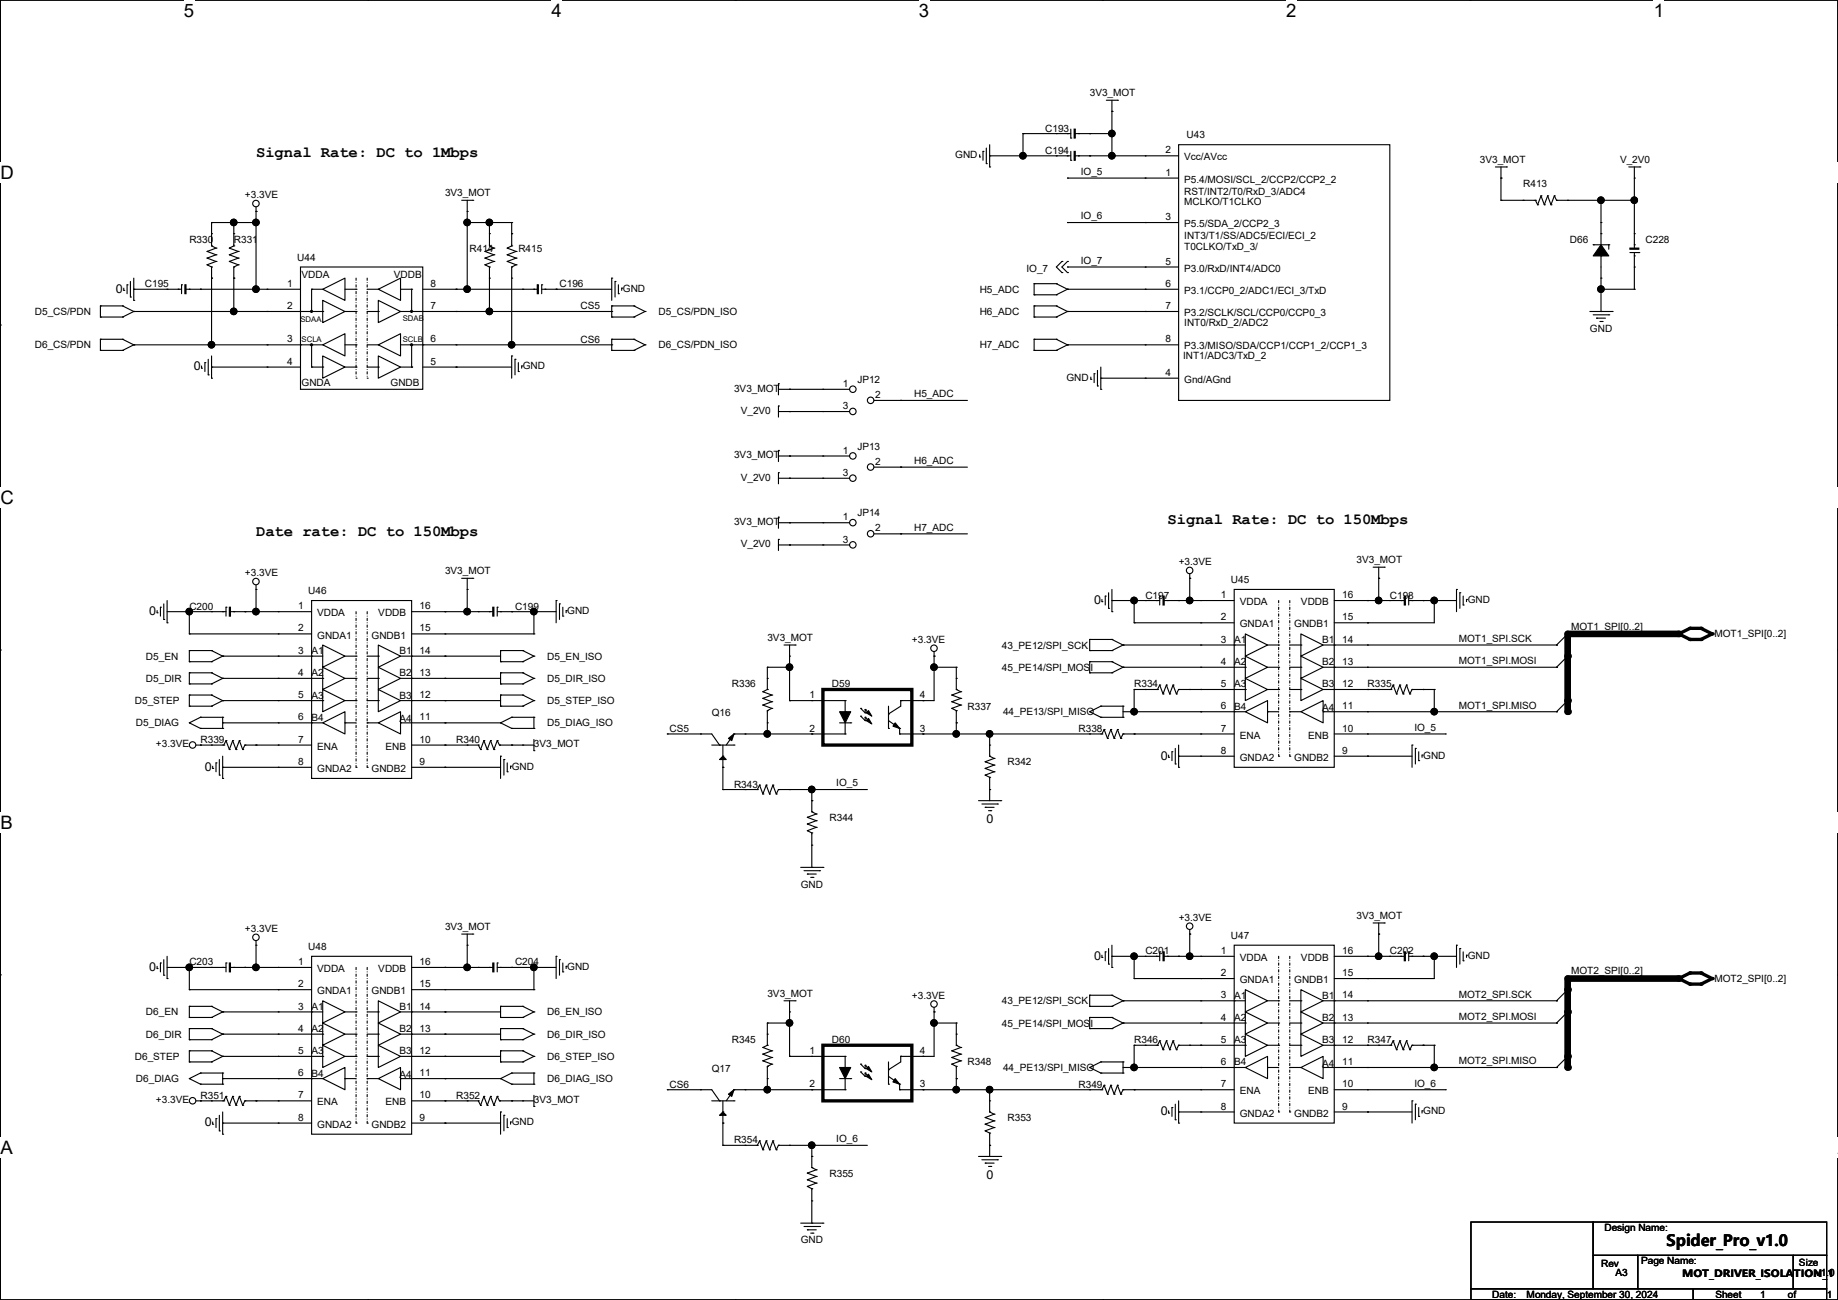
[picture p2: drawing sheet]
<svg xmlns="http://www.w3.org/2000/svg" width="420mm" height="297mm" viewBox="0 0 420 297" stroke-linecap="round" stroke-linejoin="round" font-family="sans-serif">
<defs><g id="words">
<g font-size="4.2">
<text x="42" y="3.9">5</text>
<text x="126" y="3.9">4</text>
<text x="210" y="3.9">3</text>
<text x="293.9" y="3.9">2</text>
<text x="377.9" y="3.9">1</text>
<text x=".1" y="40.9">D</text>
<text x=".1" y="115.1">C</text>
<text x=".1" y="189.4">B</text>
<text x=".1" y="263.6">A</text>
<text x="419.9" y="263.6">A</text>
</g>
<g font-size="3.6">
<text x="58.5" y="36">Signal Rate: DC to 1Mbps</text>
<text x="266.8" y="119.8">Signal Rate: DC to 150Mbps</text>
<text x="58.5" y="122.3">Date rate: DC to 150Mbps</text>
<text x="380.8" y="284.7">Spider_Pro_v1.0</text>
</g>
<g font-size="2.8">
<text x="26.5" y="66.8">0</text>
<text x="44.3" y="84.6">0</text>
<text x="250" y="138">0</text>
<text x="34.1" y="140.5">0</text>
<text x="265.3" y="173.5">0</text>
<text x="46.8" y="176.1">0</text>
<text x="225.4" y="188">0</text>
<text x="34.1" y="221.8">0</text>
<text x="250" y="219.2">0</text>
<text x="46.8" y="257.3">0</text>
<text x="265.3" y="254.8">0</text>
<text x="225.4" y="269.3">0</text>
</g>
<g font-size="2.3">
<text x="249" y="21.9">3V3_MOT</text>
<text x="238.9" y="35.1">C194</text>
<text x="238.9" y="30.1">C193</text>
<text x="266.3" y="35.1">2</text>
<text x="271.1" y="31.6">U43</text>
<text x="218.3" y="36.2">GND</text>
<text x="247" y="40">IO_5</text>
<text x="266.3" y="40.1">1</text>
<text x="270.6" y="41.7">P5.4/MOSI/SCL_2/CCP2/CCP2_2</text>
<text x="270.6" y="36.7">Vcc/AVcc</text>
<text x="338.2" y="37.2">3V3_MOT</text>
<text x="370.2" y="37.2">V_2V0</text>
<text x="56" y="45.3">+3.3VE</text>
<text x="101.7" y="44.8">3V3_MOT</text>
<text x="270.6" y="44.5">RST/INT2/T0/RxD_3/ADC4</text>
<text x="270.6" y="46.9">MCLKO/T1CLKO</text>
<text x="348.1" y="42.8">R413</text>
<text x="247" y="50.1">IO_6</text>
<text x="266.3" y="50.3">3</text>
<text x="270.6" y="51.9">P5.5/SDA_2/CCP2_3</text>
<text x="43.3" y="55.5">R330</text>
<text x="53.4" y="55.5">R331</text>
<text x="67.9" y="59.5">U44</text>
<text x="107.3" y="57.5">R414</text>
<text x="118.5" y="57.5">R415</text>
<text x="270.6" y="54.7">INT3/T1/SS/ADC5/ECI/ECI_2</text>
<text x="270.6" y="57.1">T0CLKO/TxD_3/</text>
<text x="358.8" y="55.5">D66</text>
<text x="376" y="55.5">C228</text>
<text x="33.1" y="65.6">C195</text>
<text x="65.6" y="65.5">1</text>
<text x="68.9" y="63.6">VDDA</text>
<text x="90" y="63.6">VDDB</text>
<text x="98.4" y="65.5">8</text>
<text x="127.9" y="65.6">C196</text>
<text x="234.5" y="62.1">IO_7</text>
<text x="247" y="60.3">IO_7</text>
<text x="266.3" y="60.5">5</text>
<text x="266.3" y="65.5">6</text>
<text x="270.6" y="62.1">P3.0/RxD/INT4/ADC0</text>
<text x="8" y="72">D5_CS/PDN</text>
<text x="65.6" y="70.6">2</text>
<text x="98.4" y="70.6">7</text>
<text x="132.7" y="70.7">CS5</text>
<text x="142.3" y="66.6">GND</text>
<text x="150.5" y="72">D5_CS/PDN_ISO</text>
<text x="223.9" y="66.9">H5_ADC</text>
<text x="223.9" y="72">H6_ADC</text>
<text x="266.3" y="70.6">7</text>
<text x="270.6" y="67.1">P3.1/CCP0_2/ADC1/ECI_3/TxD</text>
<text x="270.6" y="72.2">P3.2/SCLK/SCL/CCP0/CCP0_3</text>
<text x="270.6" y="74.5">INT0/RxD_2/ADC2</text>
<text x="363.3" y="75.8">GND</text>
<text x="8" y="79.6">D6_CS/PDN</text>
<text x="65.6" y="78.2">3</text>
<text x="65.6" y="83.3">4</text>
<text x="98.4" y="83.3">5</text>
<text x="98.4" y="78.2">6</text>
<text x="132.7" y="78.3">CS6</text>
<text x="150.5" y="79.6">D6_CS/PDN_ISO</text>
<text x="223.9" y="79.6">H7_ADC</text>
<text x="266.3" y="78.2">8</text>
<text x="270.4" y="82.1">INT1/ADC3/TxD_2</text>
<text x="270.6" y="79.8">P3.3/MISO/SDA/CCP1/CCP1_2/CCP1_3</text>
<text x="68.9" y="88.2">GNDA</text>
<text x="89.2" y="88.2">GNDB</text>
<text x="119.5" y="84.4">GND</text>
<text x="167.7" y="89.5">3V3_MOT</text>
<text x="192.6" y="88.4">1</text>
<text x="195.9" y="87.5">JP12</text>
<text x="243.7" y="87">GND</text>
<text x="266.3" y="85.9">4</text>
<text x="270.6" y="87.5">Gnd/AGnd</text>
<text x="169.3" y="94.6">V_2V0</text>
<text x="192.6" y="93.5">3</text>
<text x="200" y="90.9">2</text>
<text x="208.9" y="90.8">H5_ADC</text>
<text x="167.7" y="104.7">3V3_MOT</text>
<text x="192.6" y="103.6">1</text>
<text x="195.9" y="102.7">JP13</text>
<text x="200" y="106.2">2</text>
<text x="208.9" y="106">H6_ADC</text>
<text x="169.3" y="109.8">V_2V0</text>
<text x="192.6" y="108.7">3</text>
<text x="167.7" y="120">3V3_MOT</text>
<text x="192.6" y="118.9">1</text>
<text x="195.9" y="117.9">JP14</text>
<text x="169.3" y="125.1">V_2V0</text>
<text x="192.6" y="124">3</text>
<text x="200" y="121.4">2</text>
<text x="208.9" y="121.2">H7_ADC</text>
<text x="56" y="131.7">+3.3VE</text>
<text x="101.7" y="131.1">3V3_MOT</text>
<text x="269.3" y="129.1">+3.3VE</text>
<text x="310" y="128.6">3V3_MOT</text>
<text x="70.4" y="135.7">U46</text>
<text x="261.7" y="136.7">C197</text>
<text x="279" y="136.7">1</text>
<text x="281.3" y="133.2">U45</text>
<text x="306.7" y="136.7">16</text>
<text x="317.6" y="136.7">C198</text>
<text x="335.4" y="137.8">GND</text>
<text x="43.3" y="139.3">C200</text>
<text x="68.2" y="139.2">1</text>
<text x="72.5" y="140.8">VDDA</text>
<text x="86.4" y="140.8">VDDB</text>
<text x="95.8" y="139.2">16</text>
<text x="117.7" y="139.3">C199</text>
<text x="129.6" y="140.3">GND</text>
<text x="279" y="141.7">2</text>
<text x="283.3" y="143.3">GNDA1</text>
<text x="283.3" y="138.3">VDDA</text>
<text x="295.8" y="143.3">GNDB1</text>
<text x="297.3" y="138.3">VDDB</text>
<text x="306.7" y="141.7">15</text>
<text x="359" y="143.8">MOT1_SPI[0..2]</text>
<text x="68.2" y="149.4">3</text>
<text x="68.2" y="144.3">2</text>
<text x="71.2" y="149.4">A1</text>
<text x="72.5" y="145.9">GNDA1</text>
<text x="84.9" y="145.9">GNDB1</text>
<text x="91.3" y="149.4">B1</text>
<text x="95.8" y="149.4">14</text>
<text x="95.8" y="144.3">15</text>
<text x="175.4" y="146.4">3V3_MOT</text>
<text x="208.4" y="146.9">+3.3VE</text>
<text x="229" y="148.2">43_PE12/SPI_SCK</text>
<text x="279" y="146.8">3</text>
<text x="282" y="146.9">A1</text>
<text x="302.1" y="146.9">B1</text>
<text x="306.7" y="146.8">14</text>
<text x="333.4" y="146.6">MOT1_SPI.SCK</text>
<text x="391.8" y="145.6">MOT1_SPI[0..2]</text>
<text x="33.4" y="150.7">D5_EN</text>
<text x="33.4" y="155.8">D5_DIR</text>
<text x="68.2" y="154.4">4</text>
<text x="71.2" y="154.5">A2</text>
<text x="91.3" y="154.5">B2</text>
<text x="95.8" y="154.4">13</text>
<text x="125.1" y="150.7">D5_EN_ISO</text>
<text x="125.1" y="155.8">D5_DIR_ISO</text>
<text x="229" y="153.2">45_PE14/SPI_MOSI</text>
<text x="279" y="151.9">4</text>
<text x="282" y="152">A2</text>
<text x="302.1" y="152">B2</text>
<text x="306.7" y="151.9">13</text>
<text x="333.4" y="151.7">MOT1_SPI.MOSI</text>
<text x="30.8" y="160.9">D5_STEP</text>
<text x="68.2" y="159.5">5</text>
<text x="71.2" y="159.6">A3</text>
<text x="91.3" y="159.6">B3</text>
<text x="95.8" y="159.5">12</text>
<text x="125.1" y="160.9">D5_STEP_ISO</text>
<text x="167.2" y="157.1">R336</text>
<text x="185" y="159.5">1</text>
<text x="190.1" y="157.1">D59</text>
<text x="210.2" y="159.5">4</text>
<text x="259.2" y="157.1">R334</text>
<text x="279" y="157">5</text>
<text x="282" y="157.1">A3</text>
<text x="302.1" y="157.1">B3</text>
<text x="306.7" y="157">12</text>
<text x="312.5" y="157.1">R335</text>
<text x="333.4" y="161.9">MOT1_SPI.MISO</text>
<text x="31.1" y="165.9">D5_DIAG</text>
<text x="68.2" y="164.6">6</text>
<text x="71.2" y="164.7">B4</text>
<text x="91.3" y="164.9">A4</text>
<text x="95.8" y="164.6">11</text>
<text x="125.1" y="165.9">D5_DIAG_ISO</text>
<text x="153" y="167.2">CS5</text>
<text x="162.7" y="163.7">Q16</text>
<text x="185" y="167.1">2</text>
<text x="210.2" y="167.1">3</text>
<text x="221.1" y="162.1">R337</text>
<text x="229.2" y="163.4">44_PE13/SPI_MISO</text>
<text x="246.5" y="167.2">R338</text>
<text x="279" y="167.1">7</text>
<text x="279" y="162.1">6</text>
<text x="282" y="162.1">B4</text>
<text x="302.1" y="162.4">A4</text>
<text x="306.7" y="167.1">10</text>
<text x="306.7" y="162.1">11</text>
<text x="323.2" y="167">IO_5</text>
<text x="35.6" y="170.8">+3.3VE</text>
<text x="45.8" y="169.8">R339</text>
<text x="68.2" y="169.7">7</text>
<text x="72.5" y="171.3">ENA</text>
<text x="88.1" y="171.3">ENB</text>
<text x="95.8" y="169.7">10</text>
<text x="104.2" y="169.8">R340</text>
<text x="122" y="170.8">3V3_MOT</text>
<text x="279" y="172.2">8</text>
<text x="283.3" y="168.7">ENA</text>
<text x="283.3" y="173.8">GNDA2</text>
<text x="295.8" y="173.8">GNDB2</text>
<text x="298.9" y="168.7">ENB</text>
<text x="306.7" y="172.2">9</text>
<text x="325.2" y="173.3">GND</text>
<text x="68.2" y="174.8">8</text>
<text x="72.5" y="176.4">GNDA2</text>
<text x="84.9" y="176.4">GNDB2</text>
<text x="95.8" y="174.8">9</text>
<text x="116.9" y="175.9">GND</text>
<text x="167.7" y="179.9">R343</text>
<text x="191.1" y="179.7">IO_5</text>
<text x="230.2" y="174.8">R342</text>
<text x="189.6" y="187.5">R344</text>
<text x="183" y="202.8">GND</text>
<text x="310" y="209.9">3V3_MOT</text>
<text x="56" y="212.9">+3.3VE</text>
<text x="101.7" y="212.4">3V3_MOT</text>
<text x="269.3" y="210.4">+3.3VE</text>
<text x="281.3" y="214.5">U47</text>
<text x="43.3" y="220.6">C203</text>
<text x="68.2" y="220.5">1</text>
<text x="70.4" y="217">U48</text>
<text x="95.8" y="220.5">16</text>
<text x="117.7" y="220.6">C204</text>
<text x="129.6" y="221.6">GND</text>
<text x="261.7" y="218">C201</text>
<text x="279" y="217.9">1</text>
<text x="283.3" y="219.5">VDDA</text>
<text x="297.3" y="219.5">VDDB</text>
<text x="306.7" y="217.9">16</text>
<text x="317.6" y="218">C202</text>
<text x="335.4" y="219">GND</text>
<text x="68.2" y="225.6">2</text>
<text x="72.5" y="227.2">GNDA1</text>
<text x="72.5" y="222.1">VDDA</text>
<text x="84.9" y="227.2">GNDB1</text>
<text x="86.4" y="222.1">VDDB</text>
<text x="95.8" y="225.6">15</text>
<text x="175.4" y="227.7">3V3_MOT</text>
<text x="279" y="223">2</text>
<text x="283.3" y="224.6">GNDA1</text>
<text x="295.8" y="224.6">GNDB1</text>
<text x="306.7" y="223">15</text>
<text x="333.4" y="227.9">MOT2_SPI.SCK</text>
<text x="359" y="222.6">MOT2_SPI[0..2]</text>
<text x="391.8" y="224.4">MOT2_SPI[0..2]</text>
<text x="33.4" y="232">D6_EN</text>
<text x="68.2" y="230.6">3</text>
<text x="71.2" y="230.7">A1</text>
<text x="91.3" y="230.7">B1</text>
<text x="95.8" y="230.6">14</text>
<text x="125.1" y="232">D6_EN_ISO</text>
<text x="208.4" y="228.2">+3.3VE</text>
<text x="229" y="229.4">43_PE12/SPI_SCK</text>
<text x="279" y="228.1">3</text>
<text x="279" y="233.2">4</text>
<text x="282" y="228.2">A1</text>
<text x="282" y="233.3">A2</text>
<text x="302.1" y="228.2">B1</text>
<text x="302.1" y="233.3">B2</text>
<text x="306.7" y="228.1">14</text>
<text x="306.7" y="233.2">13</text>
<text x="333.4" y="233">MOT2_SPI.MOSI</text>
<text x="33.4" y="237.1">D6_DIR</text>
<text x="68.2" y="235.7">4</text>
<text x="71.2" y="235.8">A2</text>
<text x="91.3" y="235.8">B2</text>
<text x="95.8" y="235.7">13</text>
<text x="125.1" y="237.1">D6_DIR_ISO</text>
<text x="167.2" y="238.3">R345</text>
<text x="190.1" y="238.3">D60</text>
<text x="229" y="234.5">45_PE14/SPI_MOSI</text>
<text x="259.2" y="238.3">R346</text>
<text x="279" y="238.3">5</text>
<text x="282" y="238.3">A3</text>
<text x="302.1" y="238.3">B3</text>
<text x="306.7" y="238.3">12</text>
<text x="312.5" y="238.3">R347</text>
<text x="30.8" y="242.1">D6_STEP</text>
<text x="68.2" y="240.8">5</text>
<text x="68.2" y="245.9">6</text>
<text x="71.2" y="240.9">A3</text>
<text x="71.2" y="246">B4</text>
<text x="91.3" y="240.9">B3</text>
<text x="95.8" y="240.8">12</text>
<text x="95.8" y="245.9">11</text>
<text x="125.1" y="242.1">D6_STEP_ISO</text>
<text x="162.7" y="244.9">Q17</text>
<text x="185" y="240.8">1</text>
<text x="210.2" y="240.8">4</text>
<text x="221.1" y="243.4">R348</text>
<text x="229.2" y="244.7">44_PE13/SPI_MISO</text>
<text x="279" y="243.3">6</text>
<text x="282" y="243.4">B4</text>
<text x="302.1" y="243.7">A4</text>
<text x="306.7" y="243.3">11</text>
<text x="333.4" y="243.2">MOT2_SPI.MISO</text>
<text x="31.1" y="247.2">D6_DIAG</text>
<text x="45.8" y="251">R351</text>
<text x="68.2" y="251">7</text>
<text x="91.3" y="246.2">A4</text>
<text x="95.8" y="251">10</text>
<text x="104.2" y="251">R352</text>
<text x="125.1" y="247.2">D6_DIAG_ISO</text>
<text x="153" y="248.5">CS6</text>
<text x="185" y="248.4">2</text>
<text x="210.2" y="248.4">3</text>
<text x="246.5" y="248.5">R349</text>
<text x="279" y="248.4">7</text>
<text x="283.3" y="250">ENA</text>
<text x="298.9" y="250">ENB</text>
<text x="306.7" y="248.4">10</text>
<text x="323.2" y="248.2">IO_6</text>
<text x="35.6" y="252.1">+3.3VE</text>
<text x="68.2" y="256">8</text>
<text x="72.5" y="252.6">ENA</text>
<text x="72.5" y="257.6">GNDA2</text>
<text x="84.9" y="257.6">GNDB2</text>
<text x="88.1" y="252.6">ENB</text>
<text x="95.8" y="256">9</text>
<text x="116.9" y="257.1">GND</text>
<text x="122" y="252.1">3V3_MOT</text>
<text x="230.2" y="256.1">R353</text>
<text x="279" y="253.5">8</text>
<text x="283.3" y="255.1">GNDA2</text>
<text x="295.8" y="255.1">GNDB2</text>
<text x="306.7" y="253.5">9</text>
<text x="325.2" y="254.6">GND</text>
<text x="167.7" y="261.2">R354</text>
<text x="191.1" y="260.9">IO_6</text>
<text x="189.6" y="268.8">R355</text>
<text x="366.6" y="281.3">Design Name:</text>
<text x="183" y="284.1">GND</text>
<text x="365.9" y="289.4">Rev</text>
<text x="369.2" y="291.4">A3</text>
<text x="375" y="288.9">Page Name:</text>
<text x="384.4" y="291.8">MOT_DRIVER_ISOLATION_1</text>
<text x="411.1" y="289.1">Size</text>
<text x="414.9" y="291.4">v1.0</text>
<text x="341" y="296.5">Date:</text>
<text x="348.8" y="296.5">Monday, September 30, 2024</text>
<text x="392" y="296.5">Sheet</text>
<text x="402.2" y="296.5">1</text>
<text x="408.5" y="296.5">of</text>
<text x="417.4" y="296.5">1</text>
</g>
<g font-size="1.8">
<text x="68.7" y="73.5">SDAA</text>
<text x="92" y="73.3">SDAB</text>
<text x="68.9" y="78.1">SCLA</text>
<text x="92" y="78.1">SCLB</text>
</g>
</g></defs>
<path d="M.1 0h419.8v297h-419.8z" fill="none" stroke="#000" stroke-width=".25"/>
<path d="M42 0h2.4v4.8h-2.4z" fill="#fff"/>
<path d="M84 0h.1M84 297h.1" fill="none" stroke="#000" stroke-width=".25"/>
<path d="M126 0h2.4v4.8h-2.4z" fill="#fff"/>
<path d="M168 0h.1M168 297h.1" fill="none" stroke="#000" stroke-width=".25"/>
<path d="M210 0h2.3v4.8h-2.3z" fill="#fff"/>
<path d="M252 0h.1M252 297h.1" fill="none" stroke="#000" stroke-width=".25"/>
<path d="M293.9 0h2.4v4.8h-2.4z" fill="#fff"/>
<path d="M336 0h.1M336 297h.1" fill="none" stroke="#000" stroke-width=".25"/>
<g fill="#fff">
<path d="M377.9 0h2.4v4.8h-2.4z"/>
<path d="M.1 37.1h3v4.8h-3z"/>
<path d="M419.9 37.1l.1 4.8z"/>
<path d="M.1 111.3h3v4.8h-3z"/>
<path d="M419.9 111.3l.1 4.8z"/>
</g>
<path d="M.1 74.3h.1M419.9 74.3h.1" fill="none" stroke="#000" stroke-width=".25"/>
<g fill="#fff">
<path d="M.1 185.6h2.8v4.7h-2.8z"/>
<path d="M419.9 185.6l.1 4.7z"/>
</g>
<path d="M.1 148.5h.1M419.9 148.5h.1" fill="none" stroke="#000" stroke-width=".25"/>
<g fill="#fff">
<path d="M0 259.8h2.9v4.7h-2.9z"/>
<path d="M419.9 259.8h.1v4.7h-.1z"/>
</g>
<g fill="none" stroke="#000" stroke-width=".25">
<path d="M223.9 35.9h.1M223.9 35.3v.6M224.6 34.6h.1M224.6 34.6v2M225.4 37.4h.1M225.4 33.8v3.6M226.1 38.1h.1M226.1 33.1v5M252.8 22.9h2.6M254.1 25.4h.1M254.1 22.9v2.5M255.4 22.9h.1"/>
<path d="M341.7 38.1h2.6M343 38.1v2.6M344.3 38.1h.1M372.2 38.1h2.5M373.5 38.1v2.6M374.7 38.1h.1M47.3 57.4h.1M47.3 59h.1M47.3 57.4l2.1 .8M47.3 59l2.1 .7M48.3 56.2h.1M48.3 53.4h.1"/>
<path d="M48.3 53.4v2.8M48.3 56.2l1.1 .5M49.4 56.7h.1M49.4 58.2h.1M49.4 59.7h.1M49.4 56.7l-2.1 .7M49.4 58.2l-2.1 .8M49.4 59.7l-2.1 .8M58.5 48.3h.1M58.5 47.3v1M105.5 45.8h2.5M106.8 48.3h.1"/>
<path d="M106.8 45.8v2.5M108 45.8h.1M242.7 59.7h.1M242.7 59.7l-1.3 1.3 1.3 1.3M243.9 59.7h.1M243.9 59.7l-1.2 1.3 1.2 1.3M343 40.7h.1M373.5 40.7h.1M22.9 72.4h.1M22.9 69.9h.1M22.9 77.5h.1M22.9 69.9h5.1"/>
<path d="M22.9 72.4h5.1M22.9 77.5h5.1M22.9 69.9v2.5M22.9 77.5v2.6M28 69.9h.1M28 72.4h.1M28 77.5h.1M28 69.9l2.6 1.3M28 77.5l2.6 1.3M28.3 66.3h.1M28.3 65.8v.5M29 65.1h.1"/>
<path d="M29 65.1v2M29.8 67.9h.1M29.8 64.3v3.6M30.6 71.2h.1M30.6 78.8h.1M30.6 68.6h.1M30.6 71.2l-2.6 1.2M30.6 78.8l-2.6 1.3M30.6 63.5v5.1M38.2 66.1h.1M38.2 66.1h3.3M40.7 66.1h.1"/>
<path d="M41.5 65.1h.1M41.5 65.1v2M42.5 66.1h3.3M43.3 66.1h.1M45.8 66.1h.1M47.3 60.5h.1M47.3 60.5l1 .5M48.3 61h.1M48.3 63.5h.1M48.3 61v2.5M139.8 72.4h.1M139.8 69.9h.1"/>
<path d="M139.8 77.5h.1M139.8 63.5h.1M139.8 69.9h5.1M139.8 72.4h5.1M139.8 63.5v5.1M139.8 69.9v2.5M139.8 77.5v2.6M139.8 77.5h5.1M140.5 64.3h.1M140.5 64.3v3.6M141.3 67.1h.1M141.3 65.1v2"/>
<path d="M142.1 65.8h.1M142.1 65.8v.5M144.9 69.9h.1M144.9 72.4h.1M144.9 77.5h.1M144.9 69.9l2.5 1.3M144.9 77.5l2.5 1.3M147.4 71.2h.1M147.4 78.8h.1M147.4 71.2l-2.5 1.2M147.4 78.8l-2.5 1.3M236.3 67.4h.1"/>
<path d="M236.3 64.8h.1M236.3 72.4h.1M236.3 69.9h.1M236.3 77.5h.1M236.3 69.9h5.1M236.3 72.4h5.1M236.3 77.5h5.1M236.3 64.8h5.1M236.3 67.4h5.1M236.3 64.8v2.6M236.3 69.9v2.5M236.3 77.5v2.6"/>
<path d="M241.4 64.8h.1M241.4 67.4h.1M241.4 69.9h.1M241.4 72.4h.1M241.4 77.5h.1M241.4 64.8l2.5 1.3M241.4 69.9l2.5 1.3M241.4 77.5l2.5 1.3M242.7 62.3h.1M243.9 66.1h.1M243.9 71.2h.1M243.9 78.8h.1"/>
<path d="M243.9 62.3h.1M243.9 66.1l-2.5 1.3M243.9 71.2l-2.5 1.2M243.9 78.8l-2.5 1.3M363.3 71.2h5.1M364.1 71.9h3.5M364.8 72.7h.1M364.8 72.7h2.1M365.6 73.4h.5M366.1 73.4h.1M367.6 71.9h.1M368.4 71.2h.1"/>
<path d="M22.9 80.1h.1M22.9 80.1h5.1M28 80.1h.1M46.1 84.1h.1M46.1 83.6v.5M46.8 82.8h.1M46.8 82.8v2.1M47.6 85.6h.1M47.6 82.1v3.5M48.3 86.4h.1M48.3 81.3v5.1M116.9 81.3h.1"/>
<path d="M116.9 81.3v5.1M117.7 82.1h.1M117.7 82.1v3.5M118.4 84.9h.1M118.4 82.8v2.1M119.2 83.6h.1M119.2 83.6v.5M139.8 80.1h.1M139.8 80.1h5.1M144.9 80.1h.1M177.9 87.7h.1M177.9 92.8h.1"/>
<path d="M177.9 88.9h2.5M177.9 87.7v2.5M177.9 92.8v2.5M177.9 94h2.5M180.4 88.9h.1M180.4 94h.1M236.3 80.1h.1M236.3 80.1h5.1M241.4 80.1h.1M249.3 86.7h.1M249.3 86.1v.6M250 85.4h.1"/>
<path d="M250 85.4v2M250.8 88.2h.1M250.8 84.6v3.6M251.5 88.9h.1M251.5 83.9v5M177.9 108h.1M177.9 102.9h.1M177.9 118.2h.1M177.9 102.9v2.6M177.9 108v2.5M177.9 118.2v2.5M177.9 109.3h2.5"/>
<path d="M177.9 104.2h2.5M177.9 119.4h2.5M180.4 109.3h.1M180.4 104.2h.1M180.4 119.4h.1M35.9 140h.1M35.9 139.5v.5M36.7 138.7h.1M36.7 138.7v2.1M37.4 138v3.5M38.2 137.2v5.1M48.3 139.7h.1"/>
<path d="M48.3 139.7h3.3M50.9 139.7h.1M51.6 138.7h.1M51.6 138.7v2.1M52.7 139.7h3.3M53.4 139.7h.1M56 139.7h.1M58.5 134.7h.1M58.5 133.6v1.1M63.6 139.7h.1M63.6 139.7h7.6M71.2 137.2h22.9v40.6h-22.9z"/>
<path d="M94.1 139.7h7.6M101.7 139.7h.1M105.5 132.1h2.5M106.8 134.7h.1M106.8 132.1v2.6M108 132.1h.1M127.1 137.2h.1M127.1 137.2v5.1M127.8 138h.1M127.8 138v3.5M128.6 138.7v2.1M129.4 139.5h.1"/>
<path d="M129.4 139.5v.5M177.9 123.2h.1M177.9 123.2v2.6M177.9 124.5h2.5M180.4 124.5h.1M251.8 137.5h.1M251.8 136.9v.6M252.6 136.2h.1M252.6 136.2v2M253.3 139h.1M253.3 135.4v3.6M254.1 139.7h.1"/>
<path d="M254.1 134.7v5M261.7 137.2h.1M261.7 137.2h3.3M264.2 137.2h.1M265 136.2h.1M265 136.2v2M266 137.2h3.3M266.8 137.2h.1M269.3 137.2h.1M271.9 132.1h.1M271.9 131.1v1M274.4 137.2h.1"/>
<path d="M274.4 137.2h7.6M282 134.7h22.9v40.6h-22.9zM304.9 137.2h7.6M312.5 137.2h.1M313.8 129.6h2.5M315 132.1h.1M315 129.6v2.5M316.3 129.6h.1M332.8 134.7h.1M332.8 134.7v5M333.6 135.4h.1M333.6 135.4v3.6"/>
<path d="M334.3 138.2h.1M334.3 136.2v2M335.1 136.9h.1M335.1 136.9v.6M37.4 141.5h.1M38.2 142.3h.1M43.3 151.2h.1M43.3 148.6h.1M43.3 156.3h.1M43.3 153.7h.1M43.3 158.8h.1M43.3 148.6h5"/>
<path d="M43.3 151.2h5M43.3 153.7h5M43.3 148.6v2.6M43.3 153.7v2.6M43.3 158.8v2.5M43.3 156.3h5M43.3 158.8h5M48.3 148.6h.1M48.3 151.2h.1M48.3 153.7h.1M48.3 156.3h.1M48.3 158.8h.1"/>
<path d="M48.3 148.6l2.6 1.3M48.3 153.7l2.6 1.3M48.3 158.8l2.6 1.3M50.9 149.9h.1M50.9 155h.1M50.9 149.9l-2.6 1.3M50.9 155l-2.6 1.3M63.6 149.9h.1M63.6 155h.1M63.6 144.8h.1M63.6 149.9h10.1M63.6 155h10.1"/>
<path d="M63.6 144.8h7.6M71.2 149.9h.1M73.7 147.4l5.1 2.5-5.1 2.5zM73.7 152.4l5.1 2.6-5.1 2.5zM73.7 157.5l5.1 2.6-5.1 2.5zM73.7 155h.1M78.8 149.9h2.6M78.8 155h2.6M81.4 149.9h.1M81.4 155h.1M83.9 149.9h2.5M83.9 155h2.5"/>
<path d="M86.4 147.4l5.1 2.5-5.1 2.5zM86.4 152.4l5.1 2.6-5.1 2.5zM86.4 157.5l5.1 2.6-5.1 2.5zM86.4 149.9h.1M86.4 155h.1M91.5 149.9h10.2M91.5 155h10.2M94.1 149.9h.1M94.1 155h.1M94.1 144.8h7.6M101.7 149.9h.1M101.7 155h.1"/>
<path d="M101.7 144.8h.1M114.4 151.2h.1M114.4 148.6h.1M114.4 156.3h.1M114.4 153.7h.1M114.4 158.8h.1M114.4 148.6h5.1M114.4 151.2h5.1M114.4 153.7h5.1M114.4 148.6v2.6M114.4 153.7v2.6M114.4 158.8v2.5"/>
<path d="M114.4 156.3h5.1M114.4 158.8h5.1M119.5 148.6h.1M119.5 151.2h.1M119.5 153.7h.1M119.5 156.3h.1M119.5 158.8h.1M119.5 148.6l2.5 1.3M119.5 153.7l2.5 1.3M119.5 158.8l2.5 1.3M122 149.9h.1M122 155h.1"/>
<path d="M122 149.9l-2.5 1.3M122 155l-2.5 1.3M128.6 140.8h.1M179.2 147.4h2.5M180.4 149.9h.1M180.4 147.4v2.5M181.7 147.4h.1M213.4 149.9h.1M213.4 148.9v1M217.5 158.8h.1M217.5 158.8l2 .8M218.5 157.5h.1"/>
<path d="M218.5 155h.1M218.5 157.5l1 .5M218.5 155v2.5M219.5 159.6h.1M219.5 158h.1M219.5 159.6l-2 .7M219.5 158l-2 .8M249 148.6h.1M249 146.1h.1M249 153.7h.1M249 151.2h.1M249 146.1h5.1"/>
<path d="M249 148.6h5.1M249 146.1v2.5M249 151.2v2.5M249 151.2h5.1M249 153.7h5.1M254.1 146.1h.1M254.1 148.6h.1M254.1 151.2h.1M254.1 153.7h.1M254.1 146.1l2.5 1.3M254.1 151.2l2.5 1.2M256.6 147.4h.1"/>
<path d="M256.6 152.4h.1M256.6 147.4l-2.5 1.2M256.6 152.4l-2.5 1.3M261.7 157.5h.1M261.7 157.5h2.8M264.5 157.5h.1M265 156.5h.1M265 156.5l-.5 1M265 156.5l.8 2M265.8 158.5h.1M266.5 156.5h.1M266.5 156.5l-.7 2"/>
<path d="M266.5 156.5l.8 2M267.3 158.5h.1M268.1 156.5h.1M268.1 156.5l-.8 2M268.1 156.5l.7 2M268.8 158.5h.1M269.3 157.5h.1M269.3 157.5h2.6M269.3 157.5l-.5 1M271.9 157.5h.1M274.4 147.4h.1M274.4 152.4h.1"/>
<path d="M274.4 157.5h.1M274.4 142.3h.1M274.4 147.4h10.2M274.4 157.5h10.2M274.4 152.4h10.2M274.4 142.3h7.6M282 147.4h.1M284.6 144.8l5 2.6-5 2.5zM284.6 149.9l5 2.5-5 2.6zM284.6 155l5 2.5-5 2.6zM284.6 152.4h.1M284.6 157.5h.1"/>
<path d="M289.6 147.4h2.6M289.6 157.5h2.6M289.6 152.4h2.6M292.2 147.4h.1M292.2 152.4h.1M292.2 157.5h.1M294.7 147.4h2.6M294.7 157.5h2.6M294.7 152.4h2.6M297.3 144.8l5 2.6-5 2.5zM297.3 149.9l5 2.5-5 2.6zM297.3 155l5 2.5-5 2.6z"/>
<path d="M297.3 147.4h.1M297.3 152.4h.1M297.3 157.5h.1M302.3 147.4h10.2M302.3 157.5h10.2M302.3 152.4h10.2M304.9 147.4h.1M304.9 152.4h.1M304.9 157.5h.1M304.9 142.3h7.6M312.5 147.4h.1M312.5 152.4h.1"/>
<path d="M312.5 157.5h.1M312.5 142.3h.1M315 157.5h.1M315 157.5h2.8M317.8 157.5h.1M318.3 156.5h.1M318.3 156.5l-.5 1M318.3 156.5l.8 2M319.1 158.5h.1M319.9 156.5h.1M319.9 156.5l-.8 2M319.9 156.5l.7 2"/>
<path d="M320.6 158.5h.1M321.4 156.5h.1M321.4 156.5l-.8 2M321.4 156.5l.8 2M322.2 158.5h.1M322.7 157.5h.1M322.7 157.5l-.5 1M322.7 157.5h2.5M325.2 157.5h.1M355.7 147.4h.1M355.7 152.4h.1M358.2 144.8l-2.5 2.6"/>
<path d="M358.2 149.9l-2.5 2.5M43.3 165.1h.1M43.3 161.3h.1M43.3 161.3h5M43.3 165.1l2.5 1.3M44.8 170.2h1M45.8 163.9h.1M45.8 166.4h.1M45.8 170.2h.1M45.8 163.9h5.1M45.8 163.9l-2.5 1.2M45.8 166.4h5.1"/>
<path d="M48.3 161.3h.1M48.6 175.6h.1M48.6 175v.6M49.4 174.3h.1M49.4 174.3v2M50.1 177.1h.1M50.1 173.5v3.6M50.9 163.9h.1M50.9 166.4h.1M50.9 160.1h.1M50.9 177.8h.1M50.9 163.9v2.5"/>
<path d="M50.9 172.8v5M50.9 160.1l-2.6 1.2M63.6 160.1h.1M63.6 170.2h.1M63.6 175.3h.1M63.6 165.1h.1M63.6 170.2h7.6M63.6 165.1h10.1M63.6 160.1h10.1M63.6 175.3h7.6M71.2 165.1h.1M73.7 165.1l5.1-2.5v5.1z"/>
<path d="M73.7 160.1h.1M78.8 165.1h.1M78.8 165.1h2.6M78.8 160.1h2.6M81.4 160.1h.1M83.9 165.1h.1M83.9 165.1h2.5M83.9 160.1h2.5M86.4 165.1l5.1-2.5v5.1zM86.4 160.1h.1M91.5 165.1h.1M91.5 165.1h10.2"/>
<path d="M91.5 160.1h10.2M94.1 160.1h.1M94.1 170.2h7.6M94.1 175.3h7.6M101.7 160.1h.1M101.7 170.2h.1M101.7 175.3h.1M101.7 165.1h.1M114.4 165.1h.1M114.4 161.3h.1M114.4 172.8h.1M114.4 161.3h5.1"/>
<path d="M114.4 172.8v5M114.4 165.1l2.5 1.3M115.1 173.5h.1M115.1 173.5v3.6M115.9 176.3h.1M115.9 174.3v2M116.7 175h.1M116.7 175v.6M116.9 163.9h.1M116.9 166.4h.1M116.9 163.9h5.1M116.9 166.4h5.1"/>
<path d="M116.9 163.9l-2.5 1.2M119.5 161.3h.1M119.5 170.2h.1M119.5 170.2h2.5M122 163.9h.1M122 166.4h.1M122 160.1h.1M122 171.5h.1M122 163.9v2.5M122 169v2.5M122 160.1l-2.5 1.2M217.5 161.8h.1"/>
<path d="M217.5 160.3h.1M217.5 161.8l1 .5M217.5 160.3l2 .8M218.5 162.3h.1M218.5 165.1h.1M218.5 162.3v2.8M219.5 161.1h.1M219.5 161.1l-2 .7M249 162.6h.1M249 167.7h.1M249 162.6l2.5 1.3M249 167.7h2.8"/>
<path d="M251.5 161.3h.1M251.5 163.9h.1M251.5 161.3l-2.5 1.3M251.5 161.3h5.1M251.5 163.9h5.1M251.8 167.7h.1M252.3 166.7h.1M252.3 166.7l-.5 1M252.3 166.7l.8 2M253.1 168.7h.1M253.8 166.7h.1M253.8 166.7l-.7 2"/>
<path d="M253.8 166.7l.8 2M254.6 168.7h.1M255.4 166.7h.1M255.4 166.7l-.8 2M255.4 166.7l.7 2M256.1 168.7h.1M256.6 161.3h.1M256.6 163.9h.1M256.6 167.7h.1M256.6 161.3v2.6M256.6 167.7l-.5 1M256.6 167.7h2.6"/>
<path d="M259.2 167.7h.1M267 173h.1M267 172.5v.5M267.8 171.7h.1M267.8 171.7v2.1M268.6 174.5h.1M268.6 171v3.5M269.3 175.3h.1M269.3 170.2v5.1M274.4 167.7h.1M274.4 172.8h.1M274.4 162.6h.1"/>
<path d="M274.4 167.7h7.6M274.4 162.6h10.2M274.4 172.8h7.6M282 162.6h.1M284.6 162.6l5-2.5v5zM289.6 162.6h.1M289.6 162.6h2.6M294.7 162.6h.1M294.7 162.6h2.6M297.3 162.6l5-2.5v5zM302.3 162.6h.1M302.3 162.6h10.2"/>
<path d="M304.9 167.7h7.6M304.9 172.8h7.6M312.5 167.7h.1M312.5 172.8h.1M312.5 162.6h.1M322.7 170.2h.1M322.7 170.2v5.1M323.4 171h.1M323.4 171v3.5M324.2 173.8h.1M324.2 171.7v2.1M325 172.5h.1"/>
<path d="M325 172.5v.5M355.7 162.6h.1M358.2 160.1l-2.5 2.5M183 198.2h5M183.7 198.9h3.6M184.5 199.7h.1M184.5 199.7h2M187.3 198.9h.1M188 198.2h.1M223.6 182.9h5.1M224.4 183.7h3.5M225.1 184.4h.1"/>
<path d="M225.1 184.4h2.1M225.9 185.2h.5M226.4 185.2h.1M227.9 183.7h.1M228.7 182.9h.1M37.4 219.2v3.6M38.2 218.5v5.1M58.5 215.9h.1M58.5 214.9v1M71.2 218.5h22.9v40.6h-22.9zM105.5 213.4h2.5M106.8 215.9h.1"/>
<path d="M106.8 213.4v2.5M108 213.4h.1M127.1 218.5h.1M127.1 218.5v5.1M127.8 219.2h.1M127.8 219.2v3.6M185.3 200.4h.5M185.8 200.4h.1M251.8 218.7h.1M251.8 218.2v.5M252.6 217.5h.1M252.6 217.5v2"/>
<path d="M253.3 216.7v3.6M254.1 215.9v5.1M271.9 213.4h.1M271.9 212.4v1M313.8 210.9h2.5M315 213.4h.1M315 210.9v2.5M316.3 210.9h.1M317.6 218.5h.1M317.6 218.5h3.3M320.1 218.5h.1M321.9 217.5h.1"/>
<path d="M321.9 218.5h3.3M321.9 217.5v2M322.7 218.5h.1M325.2 218.5h.1M332.8 215.9h.1M332.8 215.9v5.1M333.6 216.7h.1M333.6 216.7v3.6M334.3 219.5h.1M334.3 217.5v2M335.1 218.2h.1M335.1 218.2v.5"/>
<path d="M.1 222.7h.1M35.9 221.3h.1M35.9 220.8v.5M36.7 220h.1M36.7 220v2M37.4 222.8h.1M38.2 223.6h.1M43.3 232.5h.1M43.3 229.9h.1M43.3 237.5h.1M43.3 235h.1M43.3 229.9v2.6"/>
<path d="M43.3 235v2.5M43.3 229.9h5M43.3 232.5h5M43.3 235h5M43.3 237.5h5M48.3 229.9h.1M48.3 232.5h.1M48.3 235h.1M48.3 237.5h.1M48.3 221h.1M48.3 229.9l2.6 1.3M48.3 235l2.6 1.3"/>
<path d="M48.3 221h3.3M50.9 231.2h.1M50.9 236.3h.1M50.9 221h.1M50.9 231.2l-2.6 1.3M50.9 236.3l-2.6 1.2M51.6 220h.1M51.6 220v2M52.7 221h3.3M53.4 221h.1M56 221h.1M63.6 231.2h.1"/>
<path d="M63.6 236.3h.1M63.6 226.1h.1M63.6 221h.1M63.6 231.2h10.1M63.6 236.3h10.1M63.6 226.1h7.6M63.6 221h7.6M71.2 231.2h.1M73.7 228.6l5.1 2.6-5.1 2.5zM73.7 233.7l5.1 2.6-5.1 2.5zM73.7 238.8l5.1 2.5-5.1 2.6zM73.7 236.3h.1"/>
<path d="M78.8 231.2h2.6M78.8 236.3h2.6M81.4 231.2h.1M81.4 236.3h.1M83.9 231.2h2.5M83.9 236.3h2.5M86.4 228.6l5.1 2.6-5.1 2.5zM86.4 233.7l5.1 2.6-5.1 2.5zM86.4 238.8l5.1 2.5-5.1 2.6zM86.4 231.2h.1M86.4 236.3h.1M91.5 231.2h10.2"/>
<path d="M91.5 236.3h10.2M94.1 231.2h.1M94.1 236.3h.1M94.1 226.1h7.6M94.1 221h7.6M101.7 231.2h.1M101.7 236.3h.1M101.7 226.1h.1M101.7 221h.1M109.3 221h.1M109.3 221h3.3M111.8 221h.1"/>
<path d="M113.6 220h.1M113.6 221h3.3M113.6 220v2M114.4 232.5h.1M114.4 229.9h.1M114.4 237.5h.1M114.4 235h.1M114.4 221h.1M114.4 229.9v2.6M114.4 235v2.5M114.4 229.9h5.1M114.4 232.5h5.1"/>
<path d="M114.4 235h5.1M114.4 237.5h5.1M116.9 221h.1M119.5 229.9h.1M119.5 232.5h.1M119.5 235h.1M119.5 237.5h.1M119.5 229.9l2.5 1.3M119.5 235l2.5 1.3M122 231.2h.1M122 236.3h.1M122 231.2l-2.5 1.3"/>
<path d="M122 236.3l-2.5 1.2M128.6 222h.1M128.6 220v2M129.4 220.8h.1M129.4 220.8v.5M174.3 239.3h.1M174.3 239.3l2.1 .8M175.3 238.8h.1M175.3 236.3h.1M175.3 238.8l-1 .5M175.3 236.3v2.5M179.2 228.6h2.5"/>
<path d="M180.4 231.2h.1M180.4 228.6v2.6M181.7 228.6h.1M213.4 231.2h.1M213.4 230.2v1M249 229.9h.1M249 227.4h.1M249 235h.1M249 232.5h.1M249 227.4v2.5M249 232.5v2.5M249 227.4h5.1"/>
<path d="M249 229.9h5.1M249 232.5h5.1M249 235h5.1M253.3 220.3h.1M254.1 227.4h.1M254.1 229.9h.1M254.1 232.5h.1M254.1 235h.1M254.1 221h.1M254.1 227.4l2.5 1.2M254.1 232.5l2.5 1.2M256.6 228.6h.1"/>
<path d="M256.6 233.7h.1M256.6 228.6l-2.5 1.3M256.6 233.7l-2.5 1.3M355.7 228.6h.1M355.7 233.7h.1M358.2 226.1l-2.5 2.5M358.2 231.2l-2.5 2.5M419.9 222.7h.1M43.3 242.6h.1M43.3 240.1h.1M43.3 246.4h.1M43.3 240.1v2.5"/>
<path d="M43.3 242.6h5M43.3 240.1h5M43.3 246.4l2.5 1.3M44.8 251.5h1M45.8 245.2h.1M45.8 247.7h.1M45.8 251.5h.1M45.8 245.2h5.1M45.8 245.2l-2.5 1.2M45.8 247.7h5.1M48.3 240.1h.1M48.3 242.6h.1"/>
<path d="M48.3 240.1l2.6 1.2M48.6 256.8h.1M48.6 256.3v.5M49.4 255.6h.1M49.4 255.6v2M50.1 258.4h.1M50.1 254.8v3.6M50.9 241.3h.1M50.9 245.2h.1M50.9 247.7h.1M50.9 259.1h.1M50.9 245.2v2.5"/>
<path d="M50.9 254v5.1M50.9 241.3l-2.6 1.3M63.6 241.3h.1M63.6 251.5h.1M63.6 256.6h.1M63.6 246.4h.1M63.6 251.5h7.6M63.6 246.4h10.1M63.6 241.3h10.1M63.6 256.6h7.6M71.2 246.4h.1M73.7 246.4l5.1-2.5v5.1z"/>
<path d="M73.7 241.3h.1M78.8 246.4h.1M78.8 246.4h2.6M78.8 241.3h2.6M81.4 241.3h.1M83.9 246.4h.1M83.9 246.4h2.5M83.9 241.3h2.5M86.4 246.4l5.1-2.5v5.1zM86.4 241.3h.1M91.5 246.4h.1M91.5 246.4h10.2"/>
<path d="M91.5 241.3h10.2M94.1 241.3h.1M94.1 251.5h7.6M94.1 256.6h7.6M101.7 241.3h.1M101.7 251.5h.1M101.7 256.6h.1M101.7 246.4h.1M114.4 242.6h.1M114.4 240.1h.1M114.4 246.4h.1M114.4 254h.1"/>
<path d="M114.4 240.1v2.5M114.4 254v5.1M114.4 242.6h5.1M114.4 240.1h5.1M114.4 246.4l2.5 1.3M115.1 254.8h.1M115.1 254.8v3.6M115.9 257.6h.1M115.9 255.6v2M116.7 256.3h.1M116.7 256.3v.5M116.9 245.2h.1"/>
<path d="M116.9 247.7h.1M116.9 245.2h5.1M116.9 247.7h5.1M116.9 245.2l-2.5 1.2M119.5 240.1h.1M119.5 242.6h.1M119.5 251.5h.1M119.5 240.1l2.5 1.2M119.5 251.5h2.5M122 241.3h.1M122 245.2h.1M122 247.7h.1"/>
<path d="M122 252.8h.1M122 245.2v2.5M122 250.2v2.6M122 241.3l-2.5 1.3M174.3 242.4h.1M174.3 240.8h.1M174.3 242.4l2.1 .7M174.3 240.8l2.1 .8M175.3 243.6h.1M175.3 246.4h.1M175.3 243.6v2.8M176.4 243.1h.1"/>
<path d="M176.4 241.6h.1M176.4 240.1h.1M176.4 243.1l-1.1 .5M176.4 241.6l-2.1 .8M176.4 240.1l-2.1 .7M185.5 241.3h.1M185.5 249h.1M185.5 249h7.6M185.5 241.3h7.6M188 249h.1M191.9 246.4h2.5M193.1 241.3h.1"/>
<path d="M193.1 243.9h.1M193.1 249h.1M193.1 241.3v2.6M193.1 246.4v2.6M194.4 246.4h.1M196.7 244.9h.1M196.7 243.1h.1M196.7 244.9l1 1M196.7 243.1l1 1M197.7 245.9h.1M197.7 245.2h.1M197.7 244.1h.1"/>
<path d="M197.7 243.4h.1M197.7 243.4v.7M197.7 245.2v.7M197.7 245.2l1 1M197.7 243.4l1 1M203 244.4h.1M203 247.7h.1M203 245.9l2.6 1.8M203 242.6v5.1M205.6 247.7h.1M205.6 249h.1M205.6 249h5.3"/>
<path d="M205.6 247.7v1.3M205.8 241.3h.1M205.8 241.3h5.1M205.8 241.3v1.3l-2.8 1.8M208.4 249h.1M210.9 249h.1M210.9 241.3h.1M225.1 258.4h.1M225.1 256.8h.1M225.1 255.3h.1M225.1 258.4l1 .5M225.1 256.8l2.1 .8"/>
<path d="M225.1 255.3l2.1 .8M226.1 254h.1M226.1 258.9h.1M226.1 251.5h.1M226.1 251.5v2.5M226.1 258.9v2.8M226.1 254l1.1 .6M227.2 257.6h.1M227.2 256.1h.1M227.2 254.6h.1M227.2 257.6l-2.1 .8M227.2 256.1l-2.1 .7"/>
<path d="M227.2 254.6l-2.1 .7M249 243.9h.1M249 249h.1M249 243.9l2.5 1.3M249 249h2.8M251.5 242.6h.1M251.5 245.2h.1M251.5 242.6l-2.5 1.3M251.5 242.6h5.1M251.5 245.2h5.1M251.8 249h.1M252.3 247.9h.1"/>
<path d="M252.3 247.9l-.5 1.1M252.3 247.9l.8 2.1M253.1 250h.1M253.8 247.9h.1M253.8 247.9l-.7 2.1M253.8 247.9l.8 2.1M254.6 250h.1M255.4 247.9h.1M255.4 247.9l-.8 2.1M255.4 247.9l.7 2.1M256.1 250h.1M256.6 242.6h.1"/>
<path d="M256.6 245.2h.1M256.6 249h.1M256.6 242.6v2.6M256.6 249l-.5 1M256.6 249h2.6M259.2 249h.1M267 254.3h.1M267 253.8v.5M267.8 253h.1M267.8 253v2.1M268.6 255.8h.1M268.6 252.3v3.5"/>
<path d="M269.3 256.6h.1M269.3 251.5v5.1M322.7 251.5h.1M322.7 251.5v5.1M323.4 252.3h.1M323.4 252.3v3.5M324.2 255.1h.1M324.2 253v2.1M325 253.8h.1M325 253.8v.5M355.7 243.9h.1M358.2 241.3l-2.5 2.6"/>
<path d="M170.3 261.7h.1M170.3 261.7h2.8M173.1 261.7h.1M173.6 260.6h.1M173.6 260.6l-.5 1.1M173.6 260.6l.7 2.1M174.3 262.7h.1M175.1 260.6h.1M175.1 260.6l-.8 2.1M175.1 260.6l.8 2.1M175.9 262.7h.1M176.6 260.6h.1"/>
<path d="M176.6 260.6l-.7 2.1M176.6 260.6l.8 2.1M177.4 262.7h.1M177.9 261.7h.1M177.9 261.7l-.5 1M177.9 261.7h2.5M180.4 261.7h.1M183 279.4h5M188 279.4h.1M223.6 264.2h5.1M224.4 265h3.5M225.1 265.7h.1"/>
<path d="M225.1 265.7h2.1M225.9 266.5h.5M226.1 261.7h.1M226.4 266.5h.1M227.9 265h.1M228.7 264.2h.1M336.1 279.2h28v15.2h-28zM364.1 279.2h53.3v7.6h-53.3zM183.7 280.2h3.6M184.5 281h.1M184.5 281h2M185.3 281.7h.5"/>
<path d="M185.8 281.7h.1M187.3 280.2h.1M336.1 294.4h50.8v2.6h-50.8zM364.1 286.8h10.1v7.6h-10.1zM374.2 286.8h35.6v7.6h-35.6zM386.9 294.4h30.5v2.6h-30.5zM409.8 286.8h7.6v7.6h-7.6z"/>
<circle cx="58.5" cy="46.5" r=".74"/>
<circle cx="58.5" cy="132.9" r=".74"/>
<circle cx="271.8" cy="130.3" r=".74"/>
<circle cx="213.4" cy="148.1" r=".74"/>
<circle cx="44" cy="170.2" r=".74"/>
<circle cx="58.5" cy="214.1" r=".74"/>
<circle cx="271.8" cy="211.6" r=".74"/>
<circle cx="213.4" cy="229.4" r=".74"/>
<circle cx="44" cy="251.5" r=".74"/>
</g>
<path d="M383.6 144.8l2.6-1.2h2.5l2.5 1.2-2.5 1.3h-2.5zM188 238.8h20.4v12.7h-20.4zM383.6 223.6l2.6-1.3h2.5l2.5 1.3-2.5 1.2h-2.5z" fill="none" stroke="#000" stroke-width=".76"/>
<g fill="#000">
<circle cx="383.6" cy="144.8" r=".38"/>
<circle cx="386.2" cy="143.6" r=".38"/>
<circle cx="386.2" cy="146.1" r=".38"/>
<circle cx="388.7" cy="143.6" r=".38"/>
<circle cx="388.7" cy="146.1" r=".38"/>
<circle cx="391.2" cy="144.8" r=".38"/>
<circle cx="383.6" cy="223.6" r=".38"/>
<circle cx="386.2" cy="222.3" r=".38"/>
<circle cx="386.2" cy="224.8" r=".38"/>
<circle cx="388.7" cy="222.3" r=".38"/>
<circle cx="388.7" cy="224.8" r=".38"/>
<circle cx="391.2" cy="223.6" r=".38"/>
</g>
<g fill="#000" stroke="#000" stroke-width=".25">
<path d="M191.9 243.9h2.5l-1.3 2.5zM198 245.9l.5-.5 .7 1.3zM198 244.1l.5-.5 .7 1.3zM204.6 246.4l1 1.3-1.6-.5z"/>
<path d="M42.2 65.1h.3v2h-.3z" fill-rule="evenodd"/>
<path d="M52.4 138.7h.3v2.1h-.3z" fill-rule="evenodd"/>
<path d="M265.8 136.2h.2v2h-.2z" fill-rule="evenodd"/>
<path d="M320.9 217.5h.2v2h-.2z" fill-rule="evenodd"/>
<path d="M52.4 220h.3v2h-.3z" fill-rule="evenodd"/>
<path d="M112.6 220h.3v2h-.3z" fill-rule="evenodd"/>
</g>
<path d="M81.4 139.7v35.6M83.9 139.7v35.6M292.2 137.2v35.6M294.7 137.2v35.6M81.4 175.3h.1M83.9 175.3h.1M292.2 172.8h.1M294.7 172.8h.1M81.4 221v35.6M83.9 221v35.6M81.4 256.6h.1M83.9 256.6h.1" fill="none" stroke="#000" stroke-width=".25" stroke-dasharray=".5 .5 0 .5"/>
<circle cx="194.9" cy="119.4" r=".74" fill="#fff" stroke="#000" stroke-width=".25"/>
<path d="M188 119.4h.1M188 119.4h6.1" fill="none" stroke="#000" stroke-width=".25"/>
<circle cx="198.9" cy="121.9" r=".74" fill="#fff" stroke="#000" stroke-width=".25"/>
<path d="M199.7 122h6.1M205.8 122h.1" fill="none" stroke="#000" stroke-width=".25"/>
<circle cx="194.9" cy="124.5" r=".74" fill="#fff" stroke="#000" stroke-width=".25"/>
<g fill="none" stroke="#000" stroke-width=".25">
<path d="M241.4 35.6h.1M241.4 30.5h.1M241.4 35.6h3.3M241.4 30.5h3.3M243.9 35.6h.1M243.9 30.5h.1M244.7 36.6h.1M244.7 31.5h.1M244.7 29.5v2M244.7 34.6v2M245.7 35.6h3.3M245.7 30.5h3.3"/>
<path d="M246.5 35.6h.1M246.5 30.5h.1M249 35.6h.1M249 30.5h.1M261.7 35.6h.1M261.7 35.6h7.6M269.3 33.1h48.3v58.4h-48.3zM110.8 57.4h.1M110.8 59h.1M110.8 57.4l2.1 .8M110.8 59l2.1 .7M111.8 56.2h.1"/>
<path d="M111.8 53.4h.1M111.8 56.2l1.1 .5M111.8 53.4v2.8M112.9 56.7h.1M112.9 58.2h.1M112.9 59.7h.1M112.9 56.7l-2.1 .7M112.9 58.2l-2.1 .8M112.9 59.7l-2.1 .8M115.9 56.7h.1M115.9 58.2h.1M115.9 59.7h.1"/>
<path d="M115.9 56.7l2 .7M115.9 58.2l2 .8M115.9 59.7l2 .8M116.9 56.2h.1M116.9 53.4h.1M116.9 56.2l-1 .5M116.9 53.4v2.8M117.9 57.4h.1M117.9 59h.1M117.9 57.4l-2 .8M117.9 59l-2 .7M261.7 40.7h.1"/>
<path d="M261.7 50.8h.1M261.7 40.7h7.6M261.7 50.8h7.6M61 66.1h.1M61 71.2h.1M61 78.8h.1M61 66.1h7.7M61 71.2h12.7M61 78.8h12.7M68.7 61h27.9v27.9h-27.9zM68.7 78.8h.1M71.2 66.1h.1"/>
<path d="M71.2 71.2h.1M71.2 66.1h2.5M71.2 66.1v5.1M71.2 78.8v5.1M73.7 68.6l5.1 2.6-5.1 2.5zM73.7 66.1l5.1-2.6v5.1zM73.7 78.8l5.1-2.6v5.1zM73.7 71.2h.1M78.8 66.1h2.6M78.8 71.2h2.6M78.8 78.8h2.6M81.4 66.1h.1"/>
<path d="M81.4 71.2h.1M81.4 78.8h.1M83.9 66.1h2.5M83.9 71.2h2.5M83.9 78.8h2.5M86.4 68.6l5.1 2.6-5.1 2.5zM86.4 66.1l5.1-2.6v5.1zM86.4 78.8l5.1-2.6v5.1zM86.4 66.1h.1M86.4 71.2h.1M86.4 78.8h.1M91.5 66.1h2.6"/>
<path d="M91.5 71.2h12.7M91.5 78.8h12.7M94.1 66.1h.1M94.1 71.2h.1M94.1 66.1v5.1M94.1 78.8v5.1M96.6 71.2h.1M96.6 78.8h.1M96.6 66.1h7.6M104.2 78.8h.1M104.2 71.2h.1M104.2 66.1h.1"/>
<path d="M110.8 60.5h.1M110.8 60.5l1 .5M111.8 61h.1M111.8 63.5h.1M111.8 61v2.5M116.9 61h.1M116.9 63.5h.1M116.9 61v2.5M117.9 60.5h.1M117.9 60.5l-1 .5M119.5 66.1h.1M119.5 66.1h3.3"/>
<path d="M122 66.1h.1M123.8 65.1h.1M123.8 66.1h3.3M123.8 65.1v2M124.5 66.1h.1M127.1 66.1h.1M261.7 61h.1M261.7 66.1h.1M261.7 71.2h.1M261.7 78.8h.1M261.7 61h7.6M261.7 66.1h7.6"/>
<path d="M261.7 71.2h7.6M261.7 78.8h7.6M61 83.9h.1M61 83.9h7.7M71.2 83.9h.1M71.2 83.9h2.5M73.7 81.3l5.1 2.6-5.1 2.5zM73.7 83.9h.1M78.8 83.9h2.6M81.4 83.9h.1M83.9 83.9h2.5M86.4 81.3l5.1 2.6-5.1 2.5z"/>
<path d="M86.4 83.9h.1M91.5 83.9h2.6M94.1 83.9h.1M96.6 83.9h7.6M104.2 83.9h.1M261.7 86.4h.1M261.7 86.4h7.6M188 124.5h.1M188 124.5h6.1M160.1 167.7h.1M160.1 167.7h2.5l1.8 2.5M162.6 170.2h5.1"/>
<path d="M164.4 170.2h.1M165.2 172.8h.1M165.2 175.3h.1M165.2 170.2v5.1M167.7 167.7h.1M167.7 170.2h.1M167.7 167.7l-1.8 2.5M167.7 167.7h2.6M170.3 167.7h.1M173.6 179.4h.1M173.6 179.4l-.5 1M173.6 179.4l.7 2"/>
<path d="M175.1 179.4h.1M175.1 179.4l-.8 2M175.1 179.4l.8 2M176.6 179.4h.1M176.6 179.4l-.7 2M176.6 179.4l.8 2M170.3 180.4h.1M170.3 180.4h2.8M173.1 180.4h.1M174.3 181.4h.1M175.9 181.4h.1M177.4 181.4h.1"/>
<path d="M177.9 180.4h.1M177.9 180.4l-.5 1M177.9 180.4h2.5M180.4 180.4h.1M184.5 189.8h.1M184.5 188.3h.1M184.5 186.7h.1M184.5 189.8l1 .5M184.5 188.3l2 .7M184.5 186.7l2 .8M185.5 185.5h.1M185.5 190.3h.1"/>
<path d="M185.5 182.9h.1M185.5 193.1h.1M185.5 185.5l1 .5M185.5 182.9v2.6M185.5 190.3v2.8M186.5 189h.1M186.5 187.5h.1M186.5 186h.1M186.5 189l-2 .8M186.5 187.5l-2 .8M186.5 186l-2 .7M261.7 218.5h.1"/>
<path d="M261.7 218.5h3.3M264.2 218.5h.1M265 217.5h.1M265 217.5v2M266 218.5h3.3M266.8 218.5h.1M269.3 218.5h.1M218.5 238.8h.1M218.5 236.3h.1M218.5 238.8l1 .5M218.5 236.3v2.5M219.5 239.3h.1"/>
<path d="M219.5 239.3l-2 .8M315 238.8h.1M315 238.8h2.8M317.8 238.8h.1M318.3 237.8h.1M318.3 237.8l-.5 1M318.3 237.8l.8 2M319.1 239.8h.1M319.9 237.8h.1M319.9 237.8l-.8 2M319.9 237.8l.7 2M320.6 239.8h.1"/>
<path d="M321.4 237.8h.1M321.4 237.8l-.8 2M321.4 237.8l.8 2M322.2 239.8h.1M322.7 238.8h.1M322.7 238.8l-.5 1M322.7 238.8h2.5M325.2 238.8h.1M48.3 251.5h.1M48.3 251.5h2.8M51.1 251.5h.1M51.6 250.5h.1"/>
<path d="M51.6 250.5l-.5 1M51.6 250.5l.8 2M52.4 252.5h.1M53.2 250.5h.1M53.2 250.5l-.8 2M53.2 250.5l.7 2M53.9 252.5h.1M54.7 250.5h.1M54.7 250.5l-.8 2M54.7 250.5l.8 2M55.5 252.5h.1M56 251.5h.1"/>
<path d="M56 251.5h2.5M56 251.5l-.5 1M58.5 251.5h.1M106.8 251.5h.1M106.8 251.5h2.5M109.3 251.5h.1M109.3 251.5l.5 1M109.8 252.5h.1M110.6 250.5h.1M110.6 250.5l.7 2M110.6 250.5l-.8 2M111.3 252.5h.1"/>
<path d="M112.1 250.5h.1M112.1 250.5l.8 2M112.1 250.5l-.8 2M112.9 252.5h.1M113.6 250.5h.1M113.6 250.5l.5 1M113.6 250.5l-.7 2M114.1 251.5h.1M114.1 251.5h2.8M116.9 251.5h.1M160.1 249h.1M160.1 249h2.5l1.8 2.5"/>
<path d="M162.6 251.5h5.1M164.4 251.5h.1M165.2 254h.1M165.2 256.6h.1M165.2 251.5v5.1M167.7 249h.1M167.7 251.5h.1M167.7 249l-1.8 2.5M167.7 249h2.6M170.3 249h.1M217.5 243.1h.1M217.5 241.6h.1"/>
<path d="M217.5 240.1h.1M217.5 243.1l1 .5M217.5 241.6l2 .8M217.5 240.1l2 .7M218.5 243.6h.1M218.5 246.4h.1M218.5 243.6v2.8M219.5 242.4h.1M219.5 240.8h.1M219.5 242.4l-2 .7M219.5 240.8l-2 .8"/>
</g>
<g fill="#000" stroke="#000" stroke-width=".25">
<path d="M164.4 173.5l.8-.7 .7 .7zM166.5 168.7l1.2-1-.5 1.5zM164.4 254.8l.8-.8 .7 .8zM166.5 250l1.2-1-.5 1.5z"/>
<path d="M245.4 34.6h.3v2h-.3z" fill-rule="evenodd"/>
<path d="M245.4 29.5h.3v2h-.3z" fill-rule="evenodd"/>
<path d="M122.8 65.1h.2v2h-.2z" fill-rule="evenodd"/>
<path d="M265.8 217.5h.2v2h-.2z" fill-rule="evenodd"/>
<circle cx="71.2" cy="71.1" r=".23"/>
<circle cx="71.2" cy="78.8" r=".23"/>
<circle cx="94" cy="71.1" r=".23"/>
<circle cx="94" cy="78.8" r=".23"/>
</g>
<path d="M81.4 63.5v22.9M83.9 63.5v22.9M81.4 86.4h.1M83.9 86.4h.1" fill="none" stroke="#000" stroke-width=".25" stroke-dasharray=".5 .5 0 .5"/>
<circle cx="194.9" cy="104.2" r=".74" fill="#fff" stroke="#000" stroke-width=".25"/>
<path d="M188 104.2h.1M188 104.2h6.1" fill="none" stroke="#000" stroke-width=".25"/>
<circle cx="198.9" cy="106.7" r=".74" fill="#fff" stroke="#000" stroke-width=".25"/>
<path d="M199.7 106.7h6.1M205.8 106.7h.1" fill="none" stroke="#000" stroke-width=".25"/>
<circle cx="194.9" cy="109.2" r=".74" fill="#fff" stroke="#000" stroke-width=".25"/>
<g fill="none" stroke="#000" stroke-width=".25">
<path d="M348.1 45.8h.1M348.1 45.8h2.8M350.9 45.8h.1M350.9 45.8l.5 1M351.4 46.8h.1M352.1 44.7h.1M352.1 44.7l-.7 2.1M352.1 44.7l.8 2.1M352.9 46.8h.1M353.7 44.7h.1M353.7 44.7l-.8 2.1M353.7 44.7l.7 2.1"/>
<path d="M354.4 46.8h.1M355.2 44.7h.1M355.2 44.7l-.8 2.1M355.2 44.7l.5 1.1M355.7 45.8h.1M355.7 45.8h2.5M358.2 45.8h.1M364.1 55.9h.1M364.1 55.9h3.5M365.8 58.5h.1M365.8 53.4h.1M365.8 50.8h.1"/>
<path d="M365.8 50.8v5.1M365.8 58.5v5M367.6 55.9h.1M367.6 55.9v1M372.4 57.7h2.1M373.5 58.5h.1M373.5 55.9h.1M373.5 53.4h.1M373.5 53.4v3.3M373.5 57.7v3.3M374.5 57.7h.1M365.8 63.5h.1"/>
<path d="M373.5 61h.1M188 109.3h.1M188 109.3h6.1M109.3 139.7h.1M109.3 139.7h3.3M111.8 139.7h.1M113.6 138.7h.1M113.6 139.7h3.3M113.6 138.7v2.1M114.4 139.7h.1M116.9 139.7h.1M317.6 137.2h.1"/>
<path d="M317.6 137.2h3.3M320.1 137.2h.1M321.9 136.2h.1M321.9 137.2h3.3M321.9 136.2v2M322.7 137.2h.1M325.2 137.2h.1M174.3 159.6h.1M174.3 158h.1M174.3 159.6l2.1 .7M174.3 158l2.1 .8M175.3 157.5h.1"/>
<path d="M175.3 155h.1M175.3 157.5l-1 .5M175.3 155v2.5M176.4 158.8h.1M176.4 158.8l-2.1 .8M106.8 170.2h.1M106.8 170.2h2.5M109.3 170.2h.1M109.3 170.2l.5 1M109.8 171.2h.1M110.6 169.2h.1M110.6 169.2l.7 2"/>
<path d="M110.6 169.2l-.8 2M111.3 171.2h.1M112.1 169.2h.1M112.1 169.2l.8 2M112.1 169.2l-.8 2M112.9 171.2h.1M113.6 169.2h.1M113.6 169.2l.5 1M113.6 169.2l-.7 2M114.1 170.2h.1M114.1 170.2h2.8M116.9 170.2h.1"/>
<path d="M174.3 161.1h.1M174.3 161.1l2.1 .7M175.3 162.3h.1M175.3 165.1h.1M175.3 162.3v2.8M176.4 161.8h.1M176.4 160.3h.1M176.4 161.8l-1.1 .5M176.4 160.3l-2.1 .8M185.5 160.1h.1M185.5 167.7h.1M185.5 160.1h7.6"/>
<path d="M185.5 167.7h7.6M188 167.7h.1M191.9 165.1h2.5M193.1 160.1h.1M193.1 162.6h.1M193.1 167.7h.1M193.1 160.1v2.5M193.1 165.1v2.6M194.4 165.1h.1M196.7 163.6h.1M196.7 161.8h.1M196.7 163.6l1 1"/>
<path d="M196.7 161.8l1 1.1M197.7 164.6h.1M197.7 163.9h.1M197.7 162.9h.1M197.7 162.1h.1M197.7 162.1v.8M197.7 163.9v.7M197.7 163.9l1 1M197.7 162.1l1 1M203 163.1h.1M203 166.4h.1M203 164.6l2.6 1.8"/>
<path d="M203 161.3v5.1M205.6 166.4h.1M205.6 167.7h.1M205.6 166.4v1.3M205.6 167.7h5.3M205.8 160.1h.1M205.8 160.1v1.2l-2.8 1.8M205.8 160.1h5.1M208.4 167.7h.1M210.9 167.7h.1M210.9 160.1h.1M274.4 218.5h.1"/>
<path d="M274.4 218.5h7.6M282 215.9h22.9v40.7h-22.9zM304.9 218.5h7.6M312.5 218.5h.1M261.7 238.8h.1M261.7 238.8h2.8M264.5 238.8h.1M265 237.8h.1M265 237.8l-.5 1M265 237.8l.8 2M265.8 239.8h.1M266.5 237.8h.1"/>
<path d="M266.5 237.8l-.7 2M266.5 237.8l.8 2M267.3 239.8h.1M268.1 237.8h.1M268.1 237.8l-.8 2M268.1 237.8l.7 2M268.8 239.8h.1M269.3 238.8h.1M269.3 238.8l-.5 1M269.3 238.8h2.6M271.9 238.8h.1M274.4 228.6h.1"/>
<path d="M274.4 233.7h.1M274.4 238.8h.1M274.4 223.6h.1M274.4 238.8h10.2M274.4 228.6h10.2M274.4 233.7h10.2M274.4 223.6h7.6M282 228.6h.1M284.6 226.1l5 2.5-5 2.6zM284.6 231.2l5 2.5-5 2.6zM284.6 236.3l5 2.5-5 2.5zM284.6 233.7h.1"/>
<path d="M284.6 238.8h.1M289.6 238.8h2.6M289.6 228.6h2.6M289.6 233.7h2.6M292.2 228.6h.1M292.2 233.7h.1M292.2 238.8h.1M294.7 238.8h2.6M294.7 228.6h2.6M294.7 233.7h2.6M297.3 226.1l5 2.5-5 2.6zM297.3 231.2l5 2.5-5 2.6z"/>
<path d="M297.3 236.3l5 2.5-5 2.5zM297.3 228.6h.1M297.3 233.7h.1M297.3 238.8h.1M302.3 238.8h10.2M302.3 228.6h10.2M302.3 233.7h10.2M304.9 228.6h.1M304.9 233.7h.1M304.9 238.8h.1M304.9 223.6h7.6M312.5 228.6h.1"/>
<path d="M312.5 233.7h.1M312.5 238.8h.1M312.5 223.6h.1M274.4 249h.1M274.4 254h.1M274.4 243.9h.1M274.4 243.9h10.2M274.4 249h7.6M274.4 254h7.6M282 243.9h.1M284.6 243.9l5-2.6v5.1zM289.6 243.9h.1"/>
<path d="M289.6 243.9h2.6M294.7 243.9h.1M294.7 243.9h2.6M297.3 243.9l5-2.6v5.1zM302.3 243.9h.1M302.3 243.9h10.2M304.9 249h7.6M304.9 254h7.6M312.5 249h.1M312.5 254h.1M312.5 243.9h.1"/>
</g>
<g fill="#000" stroke="#000" stroke-width=".25">
<path d="M191.9 162.6h2.5l-1.3 2.5zM198 164.6l.5-.5 .7 1.3zM198 162.9l.5-.6 .7 1.3zM204.6 165.1l1 1.3-1.6-.5z"/>
<path d="M365.8 55.9l1.8 2.6h-3.5z" fill-rule="evenodd"/>
<path d="M372.4 56.7h2.1v.2h-2.1z" fill-rule="evenodd"/>
<path d="M112.6 138.7h.3v2.1h-.3z" fill-rule="evenodd"/>
<path d="M320.9 136.2h.2v2h-.2z" fill-rule="evenodd"/>
</g>
<path d="M188 157.5h20.4v12.7h-20.4z" fill="none" stroke="#000" stroke-width=".76"/>
<path d="M292.2 218.5v35.5M294.7 218.5v35.5M292.2 254h.1M294.7 254h.1" fill="none" stroke="#000" stroke-width=".25" stroke-dasharray=".5 .5 0 .5"/>
<circle cx="194.9" cy="88.9" r=".74" fill="#fff" stroke="#000" stroke-width=".25"/>
<path d="M188 88.9h.1M188 88.9h6.1" fill="none" stroke="#000" stroke-width=".25"/>
<circle cx="198.9" cy="91.5" r=".74" fill="#fff" stroke="#000" stroke-width=".25"/>
<path d="M199.7 91.5h6.1M205.8 91.5h.1" fill="none" stroke="#000" stroke-width=".25"/>
<circle cx="194.9" cy="94" r=".74" fill="#fff" stroke="#000" stroke-width=".25"/>
<g fill="none" stroke="#000" stroke-width=".25">
<path d="M226.1 35.6h.1M226.1 35.6h15.3M233.8 30.5h.1M233.8 35.6h.1M233.8 30.5h7.6M233.8 30.5v5.1M249 30.5h.1M249 35.6h.1M249 30.5h5.1M249 35.6h12.7M254.1 25.4h.1M254.1 30.5h.1"/>
<path d="M254.1 35.6h.1M254.1 25.4v10.2M48.3 50.8h.1M48.3 50.8h10.2M48.3 50.8v2.6M52.4 56.7h.1M52.4 58.2h.1M52.4 59.7h.1M52.4 56.7l2 .7M52.4 58.2l2 .8M52.4 59.7l2 .8M53.4 56.2h.1"/>
<path d="M53.4 53.4h.1M53.4 50.8h.1M53.4 56.2l-1 .5M53.4 50.8v5.4M54.4 57.4h.1M54.4 59h.1M54.4 57.4l-2 .8M54.4 59l-2 .7M58.5 48.3h.1M58.5 50.8h.1M58.5 48.3v17.8M106.8 50.8h.1"/>
<path d="M106.8 48.3v17.8M106.8 50.8h10.1M111.8 50.8h.1M111.8 50.8v2.6M116.9 50.8h.1M116.9 53.4h.1M116.9 50.8v2.6M243.9 40.7h.1M243.9 50.8h.1M243.9 50.8h17.8M243.9 40.7h17.8M343 40.7h.1"/>
<path d="M343 45.8h.1M343 40.7v5.1M343 45.8h5.1M358.2 45.8h15.3M365.8 45.8h.1M365.8 45.8v5M373.5 45.8h.1M373.5 40.7v12.7M30.6 66.1h.1M30.6 71.2h.1M30.6 78.8h.1M30.6 66.1h7.6"/>
<path d="M30.6 71.2h30.4M30.6 78.8h30.4M45.8 66.1h.1M45.8 66.1h15.2M48.3 63.5h.1M48.3 78.8h.1M48.3 63.5v15.3M53.4 61h.1M53.4 63.5h.1M53.4 71.2h.1M53.4 61v10.2M54.4 60.5h.1"/>
<path d="M54.4 60.5l-1 .5M58.5 66.1h.1M104.2 66.1h.1M104.2 66.1h15.3M104.2 71.2h35.6M104.2 78.8h35.6M106.8 66.1h.1M111.8 71.2h.1M111.8 63.5v7.7M116.9 78.8h.1M116.9 63.5v15.3M127.1 66.1h.1"/>
<path d="M127.1 66.1h12.7M139.8 78.8h.1M139.8 71.2h.1M243.9 66.1h.1M243.9 71.2h.1M243.9 61h.1M243.9 78.8h.1M243.9 66.1h17.8M243.9 71.2h17.8M243.9 78.8h17.8M243.9 61h17.8M365.8 66.1h.1"/>
<path d="M365.8 71.2h.1M365.8 66.1h7.7M365.8 63.5v7.7M373.5 66.1h.1M373.5 61v5.1M48.3 83.9h.1M48.3 83.9h12.7M104.2 83.9h.1M104.2 83.9h12.7M180.4 88.9h.1M180.4 94h.1M180.4 94h13.7"/>
<path d="M180.4 88.9h7.6M188 94h.1M205.8 91.5h.1M205.8 91.5h15.3M251.5 86.4h.1M251.5 86.4h10.2M180.4 104.2h.1M180.4 109.3h.1M180.4 119.4h.1M180.4 104.2h7.6M180.4 109.3h7.6M180.4 119.4h7.6"/>
<path d="M205.8 106.7h.1M205.8 106.7h15.3M38.2 139.7h10.1M43.3 139.7h.1M43.3 139.7v5.1M56 139.7h.1M56 139.7h7.6M58.5 139.7h.1M58.5 134.7v5M101.7 139.7h.1M101.7 139.7h7.6M106.8 139.7h.1"/>
<path d="M106.8 134.7v5M116.9 139.7h.1M116.9 139.7h10.2M122 139.7h.1M122 139.7v5.1M180.4 124.5h.1M180.4 124.5h7.6M205.8 122h.1M205.8 122h15.3M254.1 137.2h.1M254.1 137.2h7.6M259.2 137.2h.1"/>
<path d="M259.2 137.2v5.1M269.3 137.2h.1M269.3 137.2h5.1M271.9 132.1h.1M271.9 137.2h.1M271.9 132.1v5.1M312.5 137.2h.1M312.5 137.2h5.1M315 132.1h.1M315 137.2h.1M315 132.1v5.1M325.2 137.2h.1"/>
<path d="M325.2 137.2h7.6M327.7 137.2h.1M327.7 137.2v5.1h-15.2M43.3 144.8h.1M43.3 144.8h20.3M50.9 149.9h.1M50.9 155h.1M50.9 149.9h12.7M50.9 155h12.7M101.7 149.9h.1M101.7 155h.1M101.7 149.9h12.7"/>
<path d="M101.7 155h12.7M101.7 144.8h20.3M122 144.8h.1M175.3 152.4h.1M175.3 152.4h5.1M175.3 152.4v2.6M180.4 152.4h.1M180.4 149.9v10.2M213.4 149.9h.1M213.4 152.4h.1M213.4 152.4h5.1M213.4 149.9v10.2h-2.5"/>
<path d="M218.5 152.4h.1M218.5 152.4v2.6M256.6 147.4h.1M256.6 152.4h.1M256.6 147.4h17.8M256.6 152.4h17.8M259.2 142.3h.1M259.2 157.5h.1M259.2 157.5v5.1M259.2 142.3h15.2M259.2 157.5h2.5M271.9 157.5h2.5"/>
<path d="M274.4 157.5h.1M312.5 142.3h.1M312.5 157.5h.1M312.5 147.4h43.2M312.5 152.4h43.2M312.5 157.5h2.5M325.2 157.5h.1M325.2 157.5h2.5M327.7 157.5h.1M327.7 157.5v5.1M355.7 147.4h.1M355.7 152.4h.1"/>
<path d="M45.8 170.2h.1M45.8 170.2h5.3M48.3 170.2h.1M50.9 165.1h.1M50.9 175.3h.1M50.9 160.1h.1M50.9 165.1h12.7M50.9 175.3h12.7M50.9 160.1h12.7M51.1 170.2h.1M51.6 169.2h.1M51.6 169.2l-.5 1"/>
<path d="M51.6 169.2l.8 2M52.4 171.2h.1M53.2 169.2h.1M53.2 169.2l-.8 2M53.2 169.2l.7 2M53.9 171.2h.1M54.7 169.2h.1M54.7 169.2l-.8 2M54.7 169.2l.8 2M55.5 171.2h.1M56 170.2h.1M56 170.2l-.5 1"/>
<path d="M56 170.2h7.6M58.5 170.2h.1M101.7 165.1h.1M101.7 175.3h.1M101.7 160.1h.1M101.7 170.2h.1M101.7 170.2h5.1M101.7 165.1h12.7M101.7 175.3h12.7M101.7 160.1h12.7M116.9 170.2h.1M116.9 170.2h2.6"/>
<path d="M152.5 167.7h.1M152.5 167.7h7.6M165.2 175.3h.1M165.2 175.3v5.1M170.3 167.7h15.2M175.3 167.7h.1M175.3 165.1v2.6M180.4 160.1h.1M180.4 160.1h5.1M185.5 167.7h.1M210.9 160.1h.1M210.9 167.7h.1"/>
<path d="M210.9 167.7h38.1M218.5 165.1h.1M218.5 167.7h.1M218.5 165.1v2.6M225.1 177.1h.1M225.1 175.6h.1M225.1 174h.1M225.1 177.1l1 .5M225.1 175.6l2.1 .7M225.1 174l2.1 .8M226.1 172.8h.1M226.1 177.6h.1"/>
<path d="M226.1 170.2h.1M226.1 167.7h.1M226.1 172.8l1.1 .5M226.1 167.7v5.1M226.1 177.6v5.3M227.2 176.3h.1M227.2 174.8h.1M227.2 173.3h.1M227.2 176.3l-2.1 .8M227.2 174.8l-2.1 .8M227.2 173.3l-2.1 .7M256.6 162.6h17.8"/>
<path d="M259.2 162.6h.1M259.2 167.7h.1M259.2 167.7h15.2M269.3 172.8h.1M269.3 172.8h5.1M274.4 162.6h.1M312.5 172.8h.1M312.5 162.6h43.2M312.5 167.7h17.8M312.5 172.8h10.2M327.7 162.6h.1M330.3 167.7h.1"/>
<path d="M355.7 162.6h.1M165.2 180.4h.1M165.2 180.4h5.1M180.4 180.4h17.8M185.5 180.4h.1M185.5 182.9h.1M185.5 198.2h.1M185.5 180.4v2.5M185.5 193.1v5.1M226.1 180.4h.1M58.5 215.9v5.1M106.8 215.9v5.1"/>
<path d="M254.1 218.5h.1M254.1 218.5h7.6M259.2 218.5h.1M259.2 218.5v5.1M269.3 218.5h.1M269.3 218.5h5.1M271.9 213.4h.1M271.9 218.5h.1M271.9 213.4v5.1M312.5 218.5h.1M312.5 218.5h5.1M315 213.4h.1"/>
<path d="M315 218.5h.1M315 213.4v5.1M325.2 218.5h.1M325.2 218.5h7.6M327.7 218.5h.1M327.7 218.5v5.1h-15.2M38.2 221h10.1M43.3 221h.1M43.3 226.1h.1M43.3 221v5.1M43.3 226.1h20.3M50.9 231.2h.1"/>
<path d="M50.9 236.3h.1M50.9 231.2h12.7M50.9 236.3h12.7M56 221h.1M56 221h7.6M58.5 221h.1M101.7 221h.1M101.7 231.2h.1M101.7 236.3h.1M101.7 221h7.6M101.7 231.2h12.7M101.7 236.3h12.7"/>
<path d="M101.7 226.1h20.3M106.8 221h.1M116.9 221h.1M116.9 221h10.2M122 226.1h.1M122 221h.1M122 221v5.1M175.3 233.7h.1M175.3 233.7h5.1M175.3 233.7v2.6M180.4 233.7h.1M180.4 231.2v10.1"/>
<path d="M213.4 231.2h.1M213.4 233.7h.1M213.4 233.7h5.1M213.4 231.2v10.1h-2.5M218.5 233.7h.1M218.5 233.7v2.6M256.6 228.6h.1M256.6 233.7h.1M256.6 228.6h17.8M256.6 233.7h17.8M259.2 223.6h.1M259.2 238.8h.1"/>
<path d="M259.2 238.8v5.1M259.2 223.6h15.2M259.2 238.8h2.5M271.9 238.8h2.5M274.4 238.8h.1M312.5 223.6h.1M312.5 238.8h.1M312.5 228.6h43.2M312.5 233.7h43.2M312.5 238.8h2.5M325.2 238.8h.1M325.2 238.8h2.5"/>
<path d="M327.7 238.8h.1M327.7 238.8v5.1M355.7 228.6h.1M355.7 233.7h.1M45.8 251.5h.1M45.8 251.5h2.5M50.9 241.3h.1M50.9 246.4h.1M50.9 256.6h.1M50.9 241.3h12.7M50.9 246.4h12.7M50.9 256.6h12.7"/>
<path d="M58.5 251.5h.1M58.5 251.5h5.1M101.7 241.3h.1M101.7 246.4h.1M101.7 251.5h.1M101.7 256.6h.1M101.7 241.3h12.7M101.7 246.4h12.7M101.7 251.5h5.1M101.7 256.6h12.7M116.9 251.5h.1M116.9 251.5h2.6"/>
<path d="M152.5 249h.1M152.5 249h7.6M165.2 256.6h.1M165.2 256.6v5.1M170.3 249h15.2M175.3 249h.1M175.3 246.4v2.6M180.4 241.3h.1M180.4 241.3h5.1M185.5 249h.1M210.9 241.3h.1M210.9 249h.1"/>
<path d="M210.9 249h38.1M218.5 246.4h.1M218.5 249h.1M218.5 246.4v2.6M226.1 249h.1M226.1 249v2.5M256.6 243.9h17.8M259.2 243.9h.1M259.2 249h.1M259.2 249h15.2M269.3 254h.1M269.3 254h5.1"/>
<path d="M274.4 243.9h.1M312.5 254h.1M312.5 243.9h43.2M312.5 254h10.2M312.5 249h17.8M327.7 243.9h.1M330.3 249h.1M355.7 243.9h.1M165.2 261.7h.1M165.2 261.7h5.1M180.4 261.7h17.8M184.5 271.1h.1"/>
<path d="M184.5 269.5h.1M184.5 268h.1M184.5 271.1l1 .5M184.5 269.5l2 .8M184.5 268l2 .8M185.5 266.7h.1M185.5 271.6h.1M185.5 264.2h.1M185.5 274.4h.1M185.5 261.7h.1M185.5 279.4h.1M185.5 266.7l1 .6"/>
<path d="M185.5 261.7v5M185.5 271.6v7.8M186.5 270.3h.1M186.5 268.8h.1M186.5 267.3h.1M186.5 270.3l-2 .8M186.5 268.8l-2 .7M186.5 267.3l-2 .7M226.1 261.7h.1M226.1 261.7v2.5"/>
</g>
<g fill="#000" stroke="#000" stroke-width=".25">
<circle cx="233.7" cy="35.6" r=".74"/>
<circle cx="254.1" cy="35.6" r=".74"/>
<circle cx="254.1" cy="30.5" r=".74"/>
<circle cx="53.4" cy="50.8" r=".74"/>
<circle cx="58.5" cy="50.8" r=".74"/>
<circle cx="106.7" cy="50.8" r=".74"/>
<circle cx="111.8" cy="50.8" r=".74"/>
<circle cx="365.8" cy="45.7" r=".74"/>
<circle cx="373.4" cy="45.7" r=".74"/>
<circle cx="48.3" cy="78.8" r=".74"/>
<circle cx="53.4" cy="71.1" r=".74"/>
<circle cx="58.5" cy="66.1" r=".74"/>
<circle cx="106.7" cy="66.1" r=".74"/>
<circle cx="111.8" cy="71.1" r=".74"/>
<circle cx="116.9" cy="78.8" r=".74"/>
<circle cx="365.8" cy="66.1" r=".74"/>
<circle cx="43.2" cy="139.7" r=".74"/>
<circle cx="58.5" cy="139.7" r=".74"/>
<circle cx="106.7" cy="139.7" r=".74"/>
<circle cx="122" cy="139.7" r=".74"/>
<circle cx="259.1" cy="137.2" r=".74"/>
<circle cx="271.8" cy="137.2" r=".74"/>
<circle cx="315" cy="137.2" r=".74"/>
<circle cx="327.7" cy="137.2" r=".74"/>
<circle cx="180.4" cy="152.4" r=".74"/>
<circle cx="213.4" cy="152.4" r=".74"/>
<circle cx="175.3" cy="167.7" r=".74"/>
<circle cx="218.5" cy="167.7" r=".74"/>
<circle cx="226.1" cy="167.7" r=".74"/>
<circle cx="259.1" cy="162.6" r=".74"/>
<circle cx="327.7" cy="162.6" r=".74"/>
<circle cx="185.5" cy="180.4" r=".74"/>
<circle cx="259.1" cy="218.5" r=".74"/>
<circle cx="271.8" cy="218.5" r=".74"/>
<circle cx="315" cy="218.5" r=".74"/>
<circle cx="327.7" cy="218.5" r=".74"/>
<circle cx="43.2" cy="221" r=".74"/>
<circle cx="58.5" cy="221" r=".74"/>
<circle cx="106.7" cy="221" r=".74"/>
<circle cx="122" cy="221" r=".74"/>
<circle cx="180.4" cy="233.7" r=".74"/>
<circle cx="213.4" cy="233.7" r=".74"/>
<circle cx="175.3" cy="248.9" r=".74"/>
<circle cx="218.5" cy="248.9" r=".74"/>
<circle cx="226.1" cy="248.9" r=".74"/>
<circle cx="259.1" cy="243.9" r=".74"/>
<circle cx="327.7" cy="243.9" r=".74"/>
<circle cx="185.5" cy="261.6" r=".74"/>
</g>
<path d="M383.6 144.8h-25.4v17.8M383.6 223.6h-25.4v20.3" fill="none" stroke="#000" stroke-width="1.5"/>
<g fill="#000">
<circle cx="358.2" cy="149.9" r=".76"/>
<circle cx="383.6" cy="144.8" r=".76"/>
<circle cx="358.2" cy="160.1" r=".76"/>
<circle cx="358.2" cy="162.6" r=".76"/>
<circle cx="358.2" cy="231.2" r=".76"/>
<circle cx="358.2" cy="226.1" r=".76"/>
<circle cx="383.6" cy="223.6" r=".76"/>
<circle cx="358.2" cy="241.3" r=".76"/>
<circle cx="358.2" cy="243.9" r=".76"/>
</g>
<use href="#words"/>
</svg>
